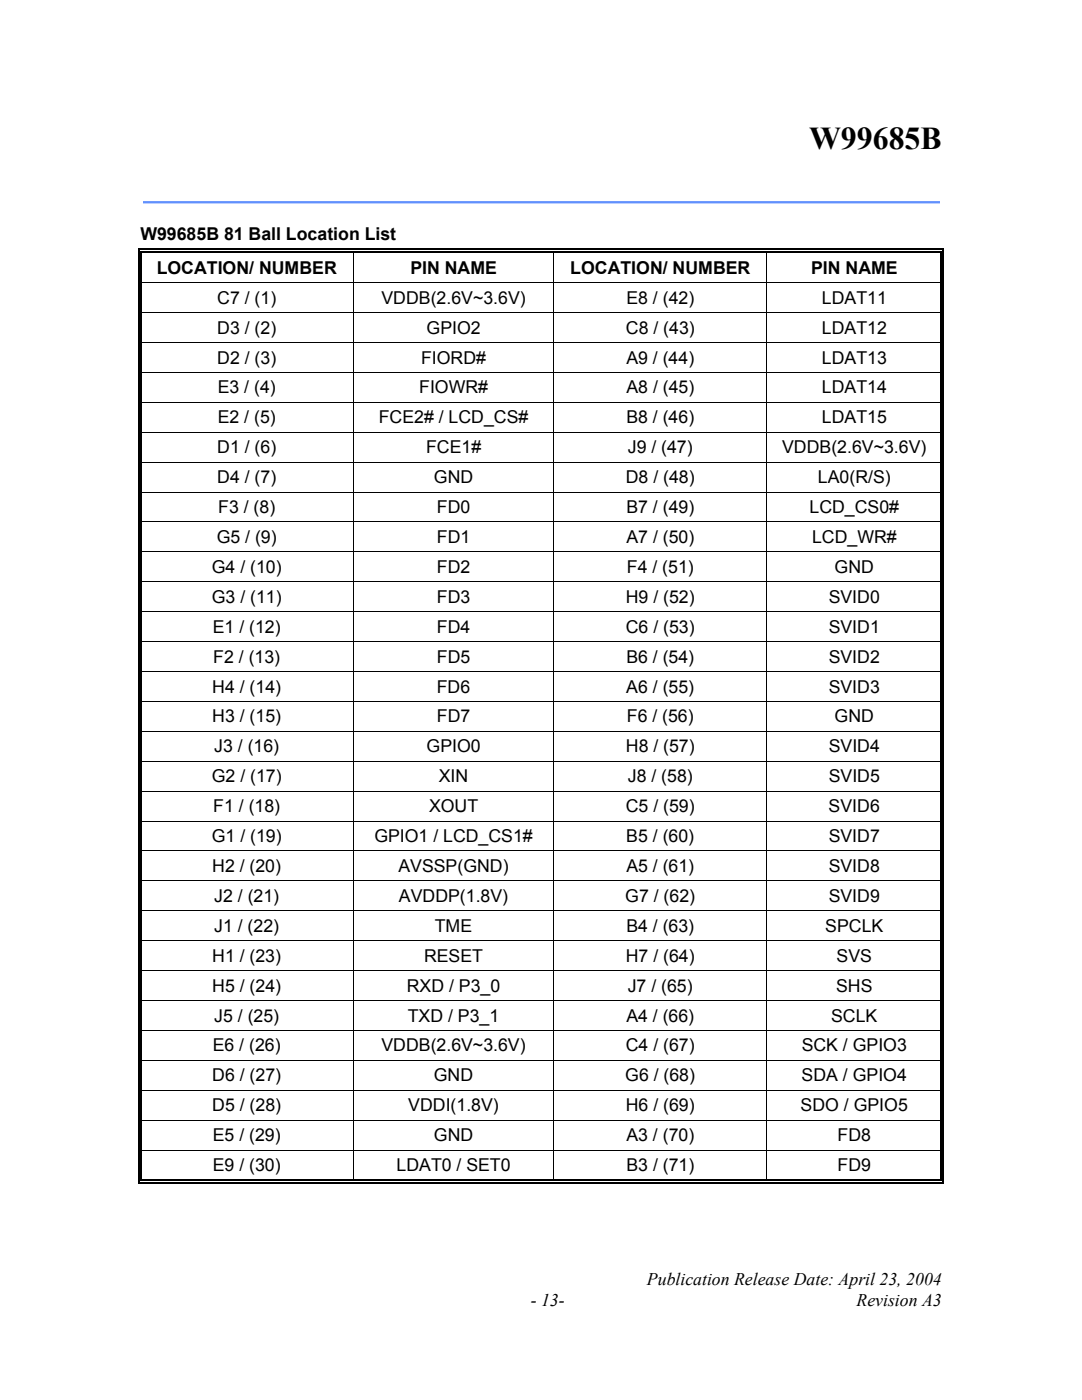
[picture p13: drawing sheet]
<svg xmlns="http://www.w3.org/2000/svg" width="216mm" height="279mm" viewBox="0 0 216 279" stroke-linecap="round" stroke-linejoin="round" font-family="sans-serif">
<defs><g id="words">
<text font-size="6.3" x="161.5" y="29.8">W99685B</text>
<g font-size="3.5">
<text x="28" y="47.8">W99685B 81 Ball Location List</text>
<text x="31.3" y="54.7">LOCATION/ NUMBER</text>
<text x="81.9" y="54.7">PIN NAME</text>
<text x="113.8" y="54.7">LOCATION/ NUMBER</text>
<text x="161.8" y="54.7">PIN NAME</text>
<text x="43.3" y="60.6">C7 / (1)</text>
<text x="76.1" y="60.6">VDDB(2.6V~3.6V)</text>
<text x="125" y="60.6">E8 / (42)</text>
<text x="164" y="60.6">LDAT11</text>
<text x="43.3" y="66.6">D3 / (2)</text>
<text x="85.1" y="66.6">GPIO2</text>
<text x="124.9" y="66.6">C8 / (43)</text>
<text x="164" y="66.6">LDAT12</text>
<text x="43.3" y="72.6">D2 / (3)</text>
<text x="84" y="72.6">FIORD#</text>
<text x="125" y="72.6">A9 / (44)</text>
<text x="164" y="72.6">LDAT13</text>
<text x="43.5" y="78.5">E3 / (4)</text>
<text x="83.6" y="78.5">FIOWR#</text>
<text x="125" y="78.5">A8 / (45)</text>
<text x="164" y="78.5">LDAT14</text>
<text x="43.5" y="84.5">E2 / (5)</text>
<text x="75.6" y="84.5">FCE2# / LCD_CS#</text>
<text x="125" y="84.5">B8 / (46)</text>
<text x="164" y="84.5">LDAT15</text>
<text x="43.3" y="90.5">D1 / (6)</text>
<text x="85" y="90.5">FCE1#</text>
<text x="125.3" y="90.5">J9 / (47)</text>
<text x="156.1" y="90.5">VDDB(2.6V~3.6V)</text>
<text x="43.3" y="96.4">D4 / (7)</text>
<text x="86.6" y="96.4">GND</text>
<text x="124.9" y="96.4">D8 / (48)</text>
<text x="163.2" y="96.4">LA0(R/S)</text>
<text x="43.5" y="102.4">F3 / (8)</text>
<text x="87.2" y="102.4">FD0</text>
<text x="125" y="102.4">B7 / (49)</text>
<text x="161.5" y="102.4">LCD_CS0#</text>
<text x="43.2" y="108.4">G5 / (9)</text>
<text x="87.2" y="108.4">FD1</text>
<text x="125" y="108.4">A7 / (50)</text>
<text x="162" y="108.4">LCD_WR#</text>
<text x="42.3" y="114.3">G4 / (10)</text>
<text x="87.2" y="114.3">FD2</text>
<text x="125.1" y="114.3">F4 / (51)</text>
<text x="166.5" y="114.3">GND</text>
<text x="42.3" y="120.3">G3 / (11)</text>
<text x="87.2" y="120.3">FD3</text>
<text x="124.9" y="120.3">H9 / (52)</text>
<text x="165.4" y="120.3">SVID0</text>
<text x="42.5" y="126.3">E1 / (12)</text>
<text x="87.2" y="126.3">FD4</text>
<text x="124.9" y="126.3">C6 / (53)</text>
<text x="165.4" y="126.3">SVID1</text>
<text x="42.6" y="132.2">F2 / (13)</text>
<text x="87.2" y="132.2">FD5</text>
<text x="125" y="132.2">B6 / (54)</text>
<text x="165.4" y="132.2">SVID2</text>
<text x="42.4" y="138.2">H4 / (14)</text>
<text x="87.2" y="138.2">FD6</text>
<text x="125" y="138.2">A6 / (55)</text>
<text x="165.4" y="138.2">SVID3</text>
<text x="42.4" y="144.2">H3 / (15)</text>
<text x="87.2" y="144.2">FD7</text>
<text x="125.1" y="144.2">F6 / (56)</text>
<text x="166.5" y="144.2">GND</text>
<text x="42.8" y="150.2">J3 / (16)</text>
<text x="85.1" y="150.2">GPIO0</text>
<text x="124.9" y="150.2">H8 / (57)</text>
<text x="165.4" y="150.2">SVID4</text>
<text x="42.3" y="156.1">G2 / (17)</text>
<text x="87.6" y="156.1">XIN</text>
<text x="125.3" y="156.1">J8 / (58)</text>
<text x="165.4" y="156.1">SVID5</text>
<text x="42.6" y="162.1">F1 / (18)</text>
<text x="85.6" y="162.1">XOUT</text>
<text x="124.9" y="162.1">C5 / (59)</text>
<text x="165.3" y="162.1">SVID6</text>
<text x="42.3" y="168.1">G1 / (19)</text>
<text x="74.7" y="168.1">GPIO1 / LCD_CS1#</text>
<text x="125" y="168.1">B5 / (60)</text>
<text x="165.4" y="168.1">SVID7</text>
<text x="42.4" y="174">H2 / (20)</text>
<text x="79.5" y="174">AVSSP(GND)</text>
<text x="125" y="174">A5 / (61)</text>
<text x="165.4" y="174">SVID8</text>
<text x="42.8" y="180">J2 / (21)</text>
<text x="42.8" y="186">J1 / (22)</text>
<text x="79.6" y="180">AVDDP(1.8V)</text>
<text x="86.8" y="186">TME</text>
<text x="124.8" y="180">G7 / (62)</text>
<text x="125" y="186">B4 / (63)</text>
<text x="164.7" y="186">SPCLK</text>
<text x="165.4" y="180">SVID9</text>
<text x="42.4" y="191.9">H1 / (23)</text>
<text x="84.6" y="191.9">RESET</text>
<text x="124.9" y="191.9">H7 / (64)</text>
<text x="166.9" y="191.9">SVS</text>
<text x="42.4" y="197.9">H5 / (24)</text>
<text x="81.2" y="197.9">RXD / P3_0</text>
<text x="125.3" y="197.9">J7 / (65)</text>
<text x="166.8" y="197.9">SHS</text>
<text x="42.8" y="203.9">J5 / (25)</text>
<text x="81.4" y="203.9">TXD / P3_1</text>
<text x="125" y="203.9">A4 / (66)</text>
<text x="165.9" y="203.9">SCLK</text>
<text x="42.5" y="209.8">E6 / (26)</text>
<text x="76.1" y="209.8">VDDB(2.6V~3.6V)</text>
<text x="124.9" y="209.8">C4 / (67)</text>
<text x="160" y="209.8">SCK / GPIO3</text>
<text x="42.4" y="215.8">D6 / (27)</text>
<text x="86.6" y="215.8">GND</text>
<text x="124.8" y="215.8">G6 / (68)</text>
<text x="160" y="215.8">SDA / GPIO4</text>
<text x="42.4" y="221.8">D5 / (28)</text>
<text x="81.5" y="221.8">VDDI(1.8V)</text>
<text x="124.9" y="221.8">H6 / (69)</text>
<text x="159.8" y="221.8">SDO / GPIO5</text>
<text x="42.5" y="227.8">E5 / (29)</text>
<text x="86.6" y="227.8">GND</text>
<text x="125" y="227.8">A3 / (70)</text>
<text x="167.1" y="227.8">FD8</text>
<text x="42.5" y="233.7">E9 / (30)</text>
<text x="79.1" y="233.7">LDAT0 / SET0</text>
<text x="125" y="233.7">B3 / (71)</text>
<text x="167.1" y="233.7">FD9</text>
<text x="129.1" y="256.5">Publication Release Date: April 23, 2004</text>
<text x="105.9" y="260.6">- 13-</text>
<text x="170.9" y="260.6">Revision A3</text>
</g>
</g></defs>
<path d="M28.5 40.4h159.1" fill="none" stroke="#6190fd" stroke-width=".46"/>
<g fill="#000">
<path d="M27.6 49.7h.2v.8h-.2zM27.6 49.7h.7v.2h-.7zM27.6 56.3h.2v.2h-.2zM28.1 50.2h.2v.3h-.2zM28.1 50.2h.2v.2h-.2zM28.1 56.3h.2v.2h-.2zM70.4 50.4l.2 .1zM70.4 49.7h.8v.2h-.8zM70.4 50.2h.8v.2h-.8zM110.4 50.4l.2 .1zM110.4 49.7h.8v.2h-.8zM110.4 50.2h.8v.2h-.8z"/>
<path d="M153 50.4l.1 .1zM153 49.7h.7v.2h-.7zM153 50.2h.7v.2h-.7zM187.6 49.7h.8v.2h-.8zM187.6 50.2h.3v.3h-.3zM187.6 50.2h.3v.2h-.3zM187.6 56.3h.3v.2h-.3zM188.1 49.7h.3v.8h-.3zM188.1 56.3h.3v.2h-.3zM27.6 62.3h.2v.2h-.2zM27.6 68.3h.2v.1h-.2zM27.6 74.2h.2v.2h-.2z"/>
<path d="M28.1 62.3h.2v.2h-.2zM28.1 68.3h.2v.1h-.2zM28.1 74.2h.2v.2h-.2zM187.6 62.3h.3v.2h-.3zM187.6 68.3h.3v.1h-.3zM187.6 74.2h.3v.2h-.3zM188.1 62.3h.3v.2h-.3zM188.1 68.3h.3v.1h-.3zM188.1 74.2h.3v.2h-.3zM27.6 80.2h.2v.2h-.2zM27.6 86.2h.2v.1h-.2zM27.6 92.1h.2v.2h-.2z"/>
<path d="M27.6 98.1h.2v.2h-.2zM28.1 80.2h.2v.2h-.2zM28.1 86.2h.2v.1h-.2zM28.1 92.1h.2v.2h-.2zM28.1 98.1h.2v.2h-.2zM187.6 80.2h.3v.2h-.3zM187.6 86.2h.3v.1h-.3zM187.6 92.1h.3v.2h-.3zM187.6 98.1h.3v.2h-.3zM188.1 80.2h.3v.2h-.3zM188.1 86.2h.3v.1h-.3zM188.1 92.1h.3v.2h-.3z"/>
<path d="M188.1 98.1h.3v.2h-.3zM27.6 104.1h.2v.1h-.2zM27.6 110h.2v.2h-.2zM27.6 116h.2v.2h-.2zM28.1 104.1h.2v.1h-.2zM28.1 110h.2v.2h-.2zM28.1 116h.2v.2h-.2zM187.6 104.1h.3v.1h-.3zM187.6 110h.3v.2h-.3zM187.6 116h.3v.2h-.3zM188.1 104.1h.3v.1h-.3zM188.1 110h.3v.2h-.3z"/>
<path d="M188.1 116h.3v.2h-.3zM27.6 122h.2v.2h-.2zM27.6 128h.2v.1h-.2zM27.6 133.9h.2v.2h-.2zM27.6 139.9h.2v.2h-.2zM28.1 122h.2v.2h-.2zM28.1 128h.2v.1h-.2zM28.1 133.9h.2v.2h-.2zM28.1 139.9h.2v.2h-.2zM187.6 122h.3v.2h-.3zM187.6 128h.3v.1h-.3zM187.6 133.9h.3v.2h-.3z"/>
<path d="M187.6 139.9h.3v.2h-.3zM188.1 122h.3v.2h-.3zM188.1 128h.3v.1h-.3zM188.1 133.9h.3v.2h-.3zM188.1 139.9h.3v.2h-.3zM27.6 145.9h.2v.1h-.2zM27.6 151.8h.2v.2h-.2zM27.6 157.8h.2v.2h-.2zM28.1 145.9h.2v.1h-.2zM28.1 151.8h.2v.2h-.2zM28.1 157.8h.2v.2h-.2zM187.6 145.9h.3v.1h-.3z"/>
<path d="M187.6 151.8h.3v.2h-.3zM187.6 157.8h.3v.2h-.3zM188.1 145.9h.3v.1h-.3zM188.1 151.8h.3v.2h-.3zM188.1 157.8h.3v.2h-.3zM27.6 163.8h.2v.1h-.2zM27.6 169.7h.2v.2h-.2zM27.6 175.7h.2v.2h-.2zM28.1 163.8h.2v.1h-.2zM28.1 169.7h.2v.2h-.2zM28.1 175.7h.2v.2h-.2zM187.6 163.8h.3v.1h-.3z"/>
<path d="M187.6 169.7h.3v.2h-.3zM187.6 175.7h.3v.2h-.3zM188.1 163.8h.3v.1h-.3zM188.1 169.7h.3v.2h-.3zM188.1 175.7h.3v.2h-.3zM27.6 181.7h.2v.1h-.2zM27.6 187.6h.2v.2h-.2zM27.6 193.6h.2v.2h-.2zM27.6 199.6h.2v.1h-.2zM28.1 181.7h.2v.1h-.2zM28.1 187.6h.2v.2h-.2zM28.1 193.6h.2v.2h-.2z"/>
<path d="M28.1 199.6h.2v.1h-.2zM187.6 181.7h.3v.1h-.3zM187.6 187.6h.3v.2h-.3zM187.6 193.6h.3v.2h-.3zM187.6 199.6h.3v.1h-.3zM188.1 181.7h.3v.1h-.3zM188.1 187.6h.3v.2h-.3zM188.1 193.6h.3v.2h-.3zM188.1 199.6h.3v.1h-.3zM27.6 205.5h.2v.2h-.2zM27.6 211.5h.2v.2h-.2zM27.6 217.5h.2v.2h-.2z"/>
<path d="M28.1 205.5h.2v.2h-.2zM28.1 211.5h.2v.2h-.2zM28.1 217.5h.2v.2h-.2zM187.6 205.5h.3v.2h-.3zM187.6 211.5h.3v.2h-.3zM187.6 217.5h.3v.2h-.3zM188.1 205.5h.3v.2h-.3zM188.1 211.5h.3v.2h-.3zM188.1 217.5h.3v.2h-.3zM27.6 223.5h.2v.1h-.2zM27.6 229.4h.2v.2h-.2zM27.6 235.9h.7v.3h-.7z"/>
<path d="M28.1 223.5h.2v.1h-.2zM28.1 229.4h.2v.2h-.2zM28.1 235.4h.2v.2h-.2zM70.4 235.4h.8v.2h-.8zM110.4 235.4h.8v.2h-.8zM110.4 235.9h.8v.3h-.8zM153 235.4h.7v.2h-.7zM187.6 223.5h.3v.1h-.3zM187.6 229.4h.3v.2h-.3zM187.6 235.9h.8v.3h-.8zM187.6 235.4h.3v.2h-.3zM188.1 223.5h.3v.1h-.3z"/>
<path d="M188.1 229.4h.3v.2h-.3zM188.1 235.4h.3v.8h-.3z"/>
</g>
<g fill="none" stroke="#000" stroke-width=".25">
<path d="M27.7 50.5v5.8M27.7 56.5v5.8M28.2 50.5v5.8M28.2 56.5v5.8M28.3 49.8h42.1M28.3 50.3h42.1M71.2 49.8h39.2M71.2 50.3h39.2M111.2 49.8h41.8M111.2 50.3h41.8M153.7 49.8h33.9M153.7 50.3h33.9"/>
<path d="M187.7 50.5v5.8M187.7 56.5v5.8M188.2 50.5v5.8M188.2 56.5v5.8M27.7 62.5v5.8M27.7 68.4v5.8M27.7 74.4v5.8M28.2 62.5v5.8M28.2 68.4v5.8M28.2 74.4v5.8M187.7 62.5v5.8M187.7 68.4v5.8"/>
<path d="M187.7 74.4v5.8M188.2 62.5v5.8M188.2 68.4v5.8M188.2 74.4v5.8M27.7 80.4v5.8M27.7 86.3v5.8M27.7 92.3v5.8M27.7 98.3v5.8M28.2 80.4v5.8M28.2 86.3v5.8M28.2 92.3v5.8M28.2 98.3v5.8"/>
<path d="M187.7 80.4v5.8M187.7 86.3v5.8M187.7 92.3v5.8M187.7 98.3v5.8M188.2 80.4v5.8M188.2 86.3v5.8M188.2 92.3v5.8M188.2 98.3v5.8M27.7 104.2v5.8M27.7 110.2v5.8M27.7 116.2v5.8M28.2 104.2v5.8"/>
<path d="M28.2 110.2v5.8M28.2 116.2v5.8M187.7 104.2v5.8M187.7 110.2v5.8M187.7 116.2v5.8M188.2 104.2v5.8M188.2 110.2v5.8M188.2 116.2v5.8M27.7 122.2v5.8M27.7 128.1v5.8M27.7 134.1v5.8M28.2 122.2v5.8"/>
<path d="M28.2 128.1v5.8M28.2 134.1v5.8M187.7 122.2v5.8M187.7 128.1v5.8M187.7 134.1v5.8M188.2 122.2v5.8M188.2 128.1v5.8M188.2 134.1v5.8M27.7 140.1v5.8M27.7 146v5.8M27.7 152v5.8M27.7 158v5.8"/>
<path d="M28.2 140.1v5.8M28.2 146v5.8M28.2 152v5.8M28.2 158v5.8M187.7 140.1v5.8M187.7 146v5.8M187.7 152v5.8M187.7 158v5.8M188.2 140.1v5.8M188.2 146v5.8M188.2 152v5.8M188.2 158v5.8"/>
<path d="M27.7 163.9v5.8M27.7 169.9v5.8M27.7 175.9v5.8M28.2 163.9v5.8M28.2 169.9v5.8M28.2 175.9v5.8M187.7 163.9v5.8M187.7 169.9v5.8M187.7 175.9v5.8M188.2 163.9v5.8M188.2 169.9v5.8M188.2 175.9v5.8"/>
<path d="M27.7 181.8v5.8M27.7 187.8v5.8M27.7 193.8v5.8M27.7 199.7v5.8M28.2 181.8v5.8M28.2 187.8v5.8M28.2 193.8v5.8M28.2 199.7v5.8M187.7 181.8v5.8M187.7 187.8v5.8M187.7 193.8v5.8M187.7 199.7v5.8"/>
<path d="M188.2 181.8v5.8M188.2 187.8v5.8M188.2 193.8v5.8M188.2 199.7v5.8M27.7 205.7v5.8M27.7 211.7v5.8M27.7 217.7v5.8M28.2 205.7v5.8M28.2 211.7v5.8M28.2 217.7v5.8M187.7 205.7v5.8M187.7 211.7v5.8"/>
<path d="M187.7 217.7v5.8M188.2 205.7v5.8M188.2 211.7v5.8M188.2 217.7v5.8M27.7 223.6v5.8M27.7 229.6v6.6M28.2 223.6v5.8M28.2 229.6v5.8M28.3 236h82.1M28.3 235.5h42.1M71.2 235.5h39.2M111.2 236h76.4"/>
<path d="M111.2 235.5h41.8M153.7 235.5h33.9M187.7 223.6v5.8M187.7 229.6v5.8M188.2 223.6v5.8M188.2 229.6v5.8"/>
</g>
<g fill="none" stroke="#000" stroke-width=".2">
<path d="M28.3 56.4h159.3M70.5 50.5v5.8M70.5 56.5v5.8M110.5 50.5v5.8M110.5 56.5v5.8M153 50.5v5.8M153 56.5v5.8M28.3 62.4h159.3M28.3 68.3h159.3M28.3 74.3h159.3M70.5 62.5v5.8M70.5 68.4v5.8"/>
<path d="M70.5 74.4v5.8M110.5 62.5v5.8M110.5 68.4v5.8M110.5 74.4v5.8M153 62.5v5.8M153 68.4v5.8M153 74.4v5.8M28.3 80.3h159.3M28.3 86.3h159.3M28.3 92.2h159.3M28.3 98.2h159.3M70.5 80.4v5.8"/>
<path d="M70.5 86.3v5.8M70.5 92.3v5.8M70.5 98.3v5.8M110.5 80.4v5.8M110.5 86.3v5.8M110.5 92.3v5.8M110.5 98.3v5.8M153 80.4v5.8M153 86.3v5.8M153 92.3v5.8M153 98.3v5.8M28.3 104.2h159.3"/>
<path d="M28.3 110.1h159.3M28.3 116.1h159.3M70.5 104.2v5.8M70.5 110.2v5.8M70.5 116.2v5.8M110.5 104.2v5.8M110.5 110.2v5.8M110.5 116.2v5.8M153 104.2v5.8M153 110.2v5.8M153 116.2v5.8M28.3 122.1h159.3"/>
<path d="M28.3 128h159.3M28.3 134h159.3M28.3 140h159.3M70.5 122.2v5.8M70.5 128.1v5.8M70.5 134.1v5.8M110.5 122.2v5.8M110.5 128.1v5.8M110.5 134.1v5.8M153 122.2v5.8M153 128.1v5.8M153 134.1v5.8"/>
<path d="M28.3 145.9h159.3M28.3 151.9h159.3M28.3 157.9h159.3M70.5 140.1v5.8M70.5 146v5.8M70.5 152v5.8M70.5 158v5.8M110.5 140.1v5.8M110.5 146v5.8M110.5 152v5.8M110.5 158v5.8M153 140.1v5.8"/>
<path d="M153 146v5.8M153 152v5.8M153 158v5.8M28.3 163.9h159.3M28.3 169.8h159.3M28.3 175.8h159.3M70.5 163.9v5.8M70.5 169.9v5.8M70.5 175.9v5.8M110.5 163.9v5.8M110.5 169.9v5.8M110.5 175.9v5.8"/>
<path d="M153 163.9v5.8M153 169.9v5.8M153 175.9v5.8M28.3 181.8h159.3M28.3 187.7h159.3M28.3 193.7h159.3M28.3 199.7h159.3M70.5 181.8v5.8M70.5 187.8v5.8M70.5 193.8v5.8M70.5 199.7v5.8M110.5 181.8v5.8"/>
<path d="M110.5 187.8v5.8M110.5 193.8v5.8M110.5 199.7v5.8M153 181.8v5.8M153 187.8v5.8M153 193.8v5.8M153 199.7v5.8M28.3 205.6h159.3M28.3 211.6h159.3M28.3 217.6h159.3M70.5 205.7v5.8M70.5 211.7v5.8"/>
<path d="M70.5 217.7v5.8M110.5 205.7v5.8M110.5 211.7v5.8M110.5 217.7v5.8M153 205.7v5.8M153 211.7v5.8M153 217.7v5.8M28.3 223.5h159.3M28.3 229.5h159.3M70.5 223.6v5.8M70.5 229.6v5.8M110.5 223.6v5.8"/>
<path d="M110.5 229.6v5.8M153 223.6v5.8M153 229.6v5.8"/>
</g>
<use href="#words"/>
</svg>
